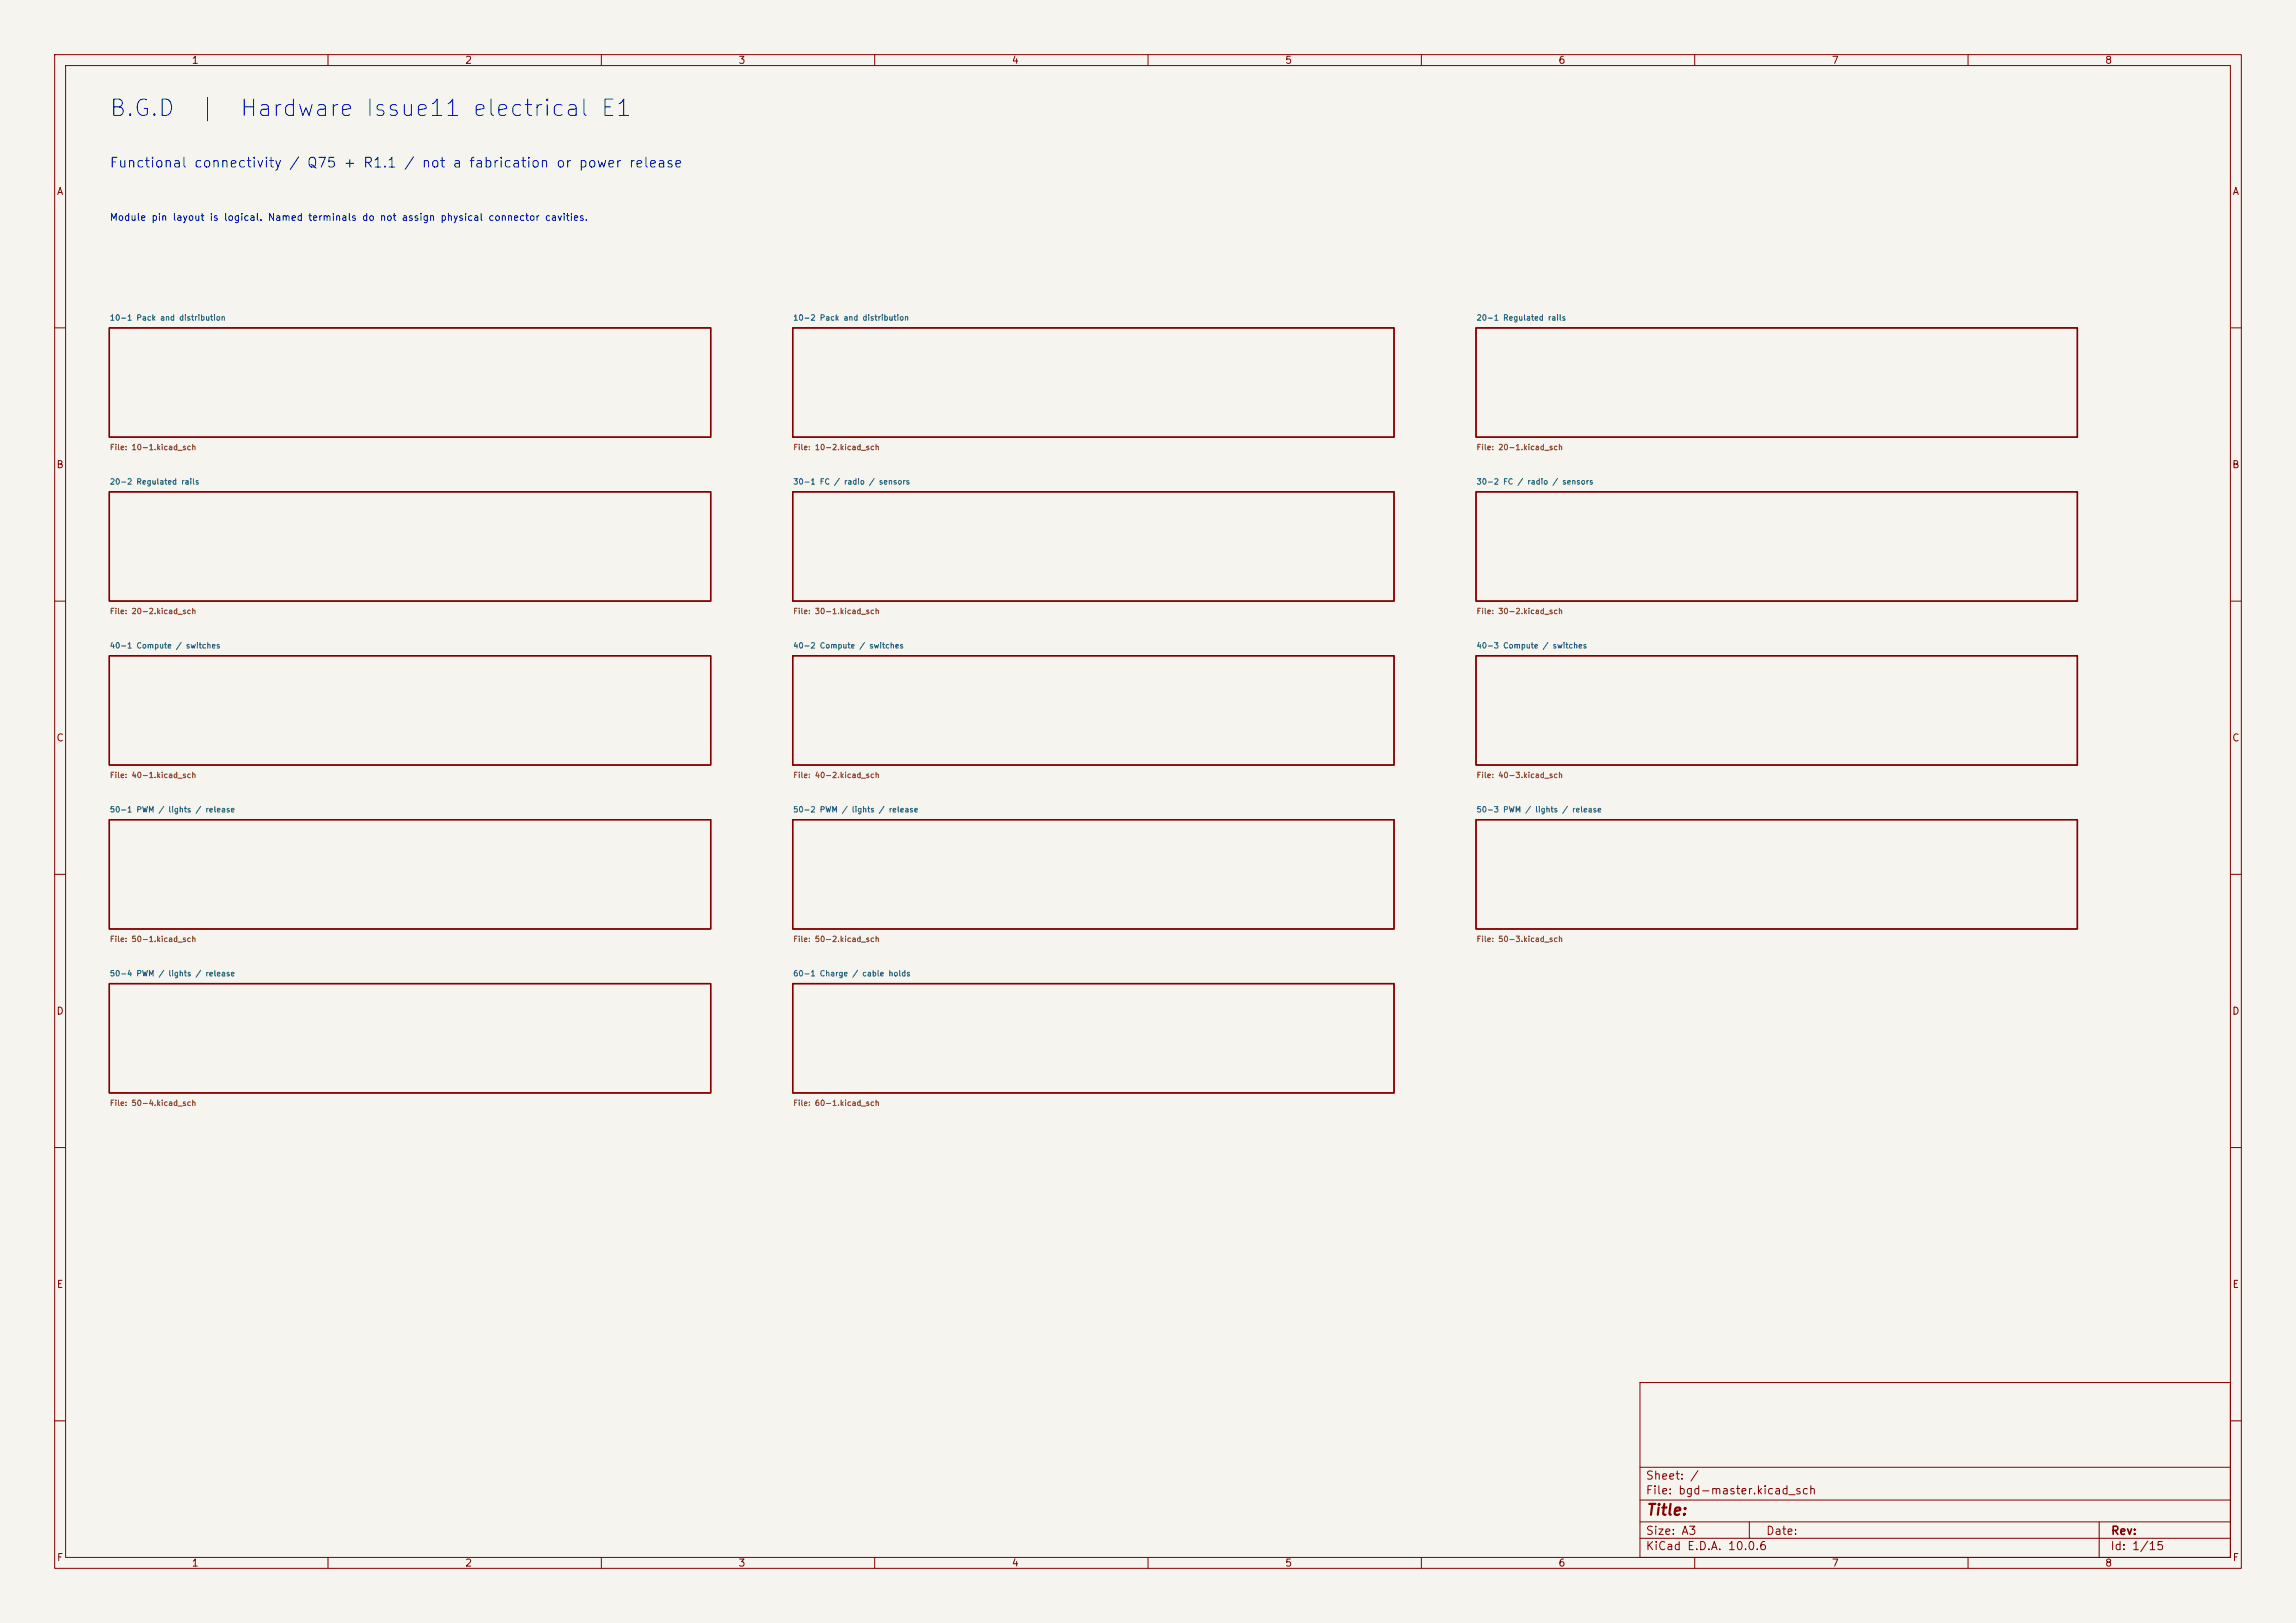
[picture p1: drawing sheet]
<svg xmlns="http://www.w3.org/2000/svg" width="420mm" height="297mm" viewBox="0 0 420 297" stroke-linecap="round" stroke-linejoin="round" font-family="sans-serif">
<defs><g id="words">
<g font-size="3" fill="#0000c2">
<text x="19.8" y="22">B.G.D</text>
<text x="36.2" y="22">|</text>
<text x="43.7" y="22">Hardware Issue11 electrical E1</text>
</g>
<text font-size="2" fill="#840000" x="301" y="277.8">Title:</text>
<text font-size="1.8" fill="#0000c2" x="19.9" y="31.1">Functional connectivity / Q75 + R1.1 / not a fabrication or power release</text>
<g font-size="1.5" fill="#840000">
<text x="300.9" y="273.8">File: bgd-master.kicad_sch</text>
<text x="300.9" y="271.1">Sheet: /</text>
<text x="300.9" y="281.2">Size: A3</text>
<text x="322.9" y="281.2">Date:</text>
<text x="386" y="281.2">Rev:</text>
<text x="300.9" y="284">KiCad E.D.A. 10.0.6</text>
<text x="385.9" y="284">Id: 1/15</text>
</g>
<g font-size="1.3" fill="#840000">
<text x="35" y="12">1</text>
<text x="85" y="12">2</text>
<text x="135" y="12">3</text>
<text x="185" y="12">4</text>
<text x="235" y="12">5</text>
<text x="285" y="12">6</text>
<text x="335" y="12">7</text>
<text x="385" y="12">8</text>
<text x="10.3" y="36">A</text>
<text x="408.3" y="36">A</text>
<text x="10.2" y="86">B</text>
<text x="408.2" y="86">B</text>
<text x="10.2" y="136">C</text>
<text x="408.2" y="136">C</text>
<text x="10.2" y="186">D</text>
<text x="408.2" y="186">D</text>
<text x="10.3" y="236">E</text>
<text x="408.3" y="236">E</text>
<text x="10.3" y="286">F</text>
<text x="35" y="287">1</text>
<text x="85" y="287">2</text>
<text x="135" y="287">3</text>
<text x="185" y="287">4</text>
<text x="235" y="287">5</text>
<text x="285" y="287">6</text>
<text x="335" y="287">7</text>
<text x="385" y="287">8</text>
<text x="408.3" y="286">F</text>
</g>
<text font-size="1.3" fill="#0000c2" x="20" y="40.7">Module pin layout is logical. Named terminals do not assign physical connector cavities.</text>
<g font-size="1" fill="#006464">
<text x="20" y="58.9">10-1 Pack and distribution</text>
<text x="145" y="58.9">10-2 Pack and distribution</text>
<text x="270" y="58.9">20-1 Regulated rails</text>
<text x="20" y="88.9">20-2 Regulated rails</text>
<text x="145" y="88.9">30-1 FC / radio / sensors</text>
<text x="270" y="88.9">30-2 FC / radio / sensors</text>
<text x="20" y="118.9">40-1 Compute / switches</text>
<text x="145" y="118.9">40-2 Compute / switches</text>
<text x="270" y="118.9">40-3 Compute / switches</text>
<text x="20" y="148.9">50-1 PWM / lights / release</text>
<text x="145" y="148.9">50-2 PWM / lights / release</text>
<text x="270" y="148.9">50-3 PWM / lights / release</text>
<text x="20" y="178.9">50-4 PWM / lights / release</text>
<text x="145" y="178.9">60-1 Charge / cable holds</text>
</g>
<g font-size="1" fill="#725600">
<text x="20" y="82.6">File: 10-1.kicad_sch</text>
<text x="145" y="82.6">File: 10-2.kicad_sch</text>
<text x="270" y="82.6">File: 20-1.kicad_sch</text>
<text x="20" y="112.6">File: 20-2.kicad_sch</text>
<text x="145" y="112.6">File: 30-1.kicad_sch</text>
<text x="270" y="112.6">File: 30-2.kicad_sch</text>
<text x="20" y="142.6">File: 40-1.kicad_sch</text>
<text x="145" y="142.6">File: 40-2.kicad_sch</text>
<text x="270" y="142.6">File: 40-3.kicad_sch</text>
<text x="20" y="172.6">File: 50-1.kicad_sch</text>
<text x="145" y="172.6">File: 50-2.kicad_sch</text>
<text x="270" y="172.6">File: 50-3.kicad_sch</text>
<text x="20" y="202.6">File: 50-4.kicad_sch</text>
<text x="145" y="202.6">File: 60-1.kicad_sch</text>
</g>
</g></defs>
<path d="M0 0h420v297h-420z" fill="#f5f4ef" stroke="#f5f4ef" stroke-width=".18"/>
<g fill="none" stroke="#840000" stroke-width=".18">
<path d="M10 10h400v277h-400zM12 12h396v273h-396zM60 10v2M110 10v2M160 10v2M210 10v2M260 10v2M310 10v2M360 10v2M10 60h2M408 60h2M10 110h2"/>
<path d="M408 110h2M10 160h2M408 160h2M10 210h2M408 210h2M300 253h108v32h-108zM10 260h2M300 278.5h108M300 274.5h108M300 268.5h108M320 278.5v3M384 278.5v6.5"/>
<path d="M408 260h2M60 285v2M110 285v2M160 285v2M210 285v2M260 285v2M300 281.5h108M310 285v2M360 285v2"/>
</g>
<g fill="none" stroke="#840000" stroke-width=".25">
<path d="M20 60h110v20h-110zM145 60h110v20h-110zM270 60h110v20h-110zM20 90h110v20h-110zM145 90h110v20h-110zM270 90h110v20h-110zM20 120h110v20h-110zM145 120h110v20h-110zM270 120h110v20h-110zM20 150h110v20h-110zM145 150h110v20h-110zM270 150h110v20h-110z"/>
<path d="M20 180h110v20h-110zM145 180h110v20h-110z"/>
</g>
<use href="#words"/>
</svg>
